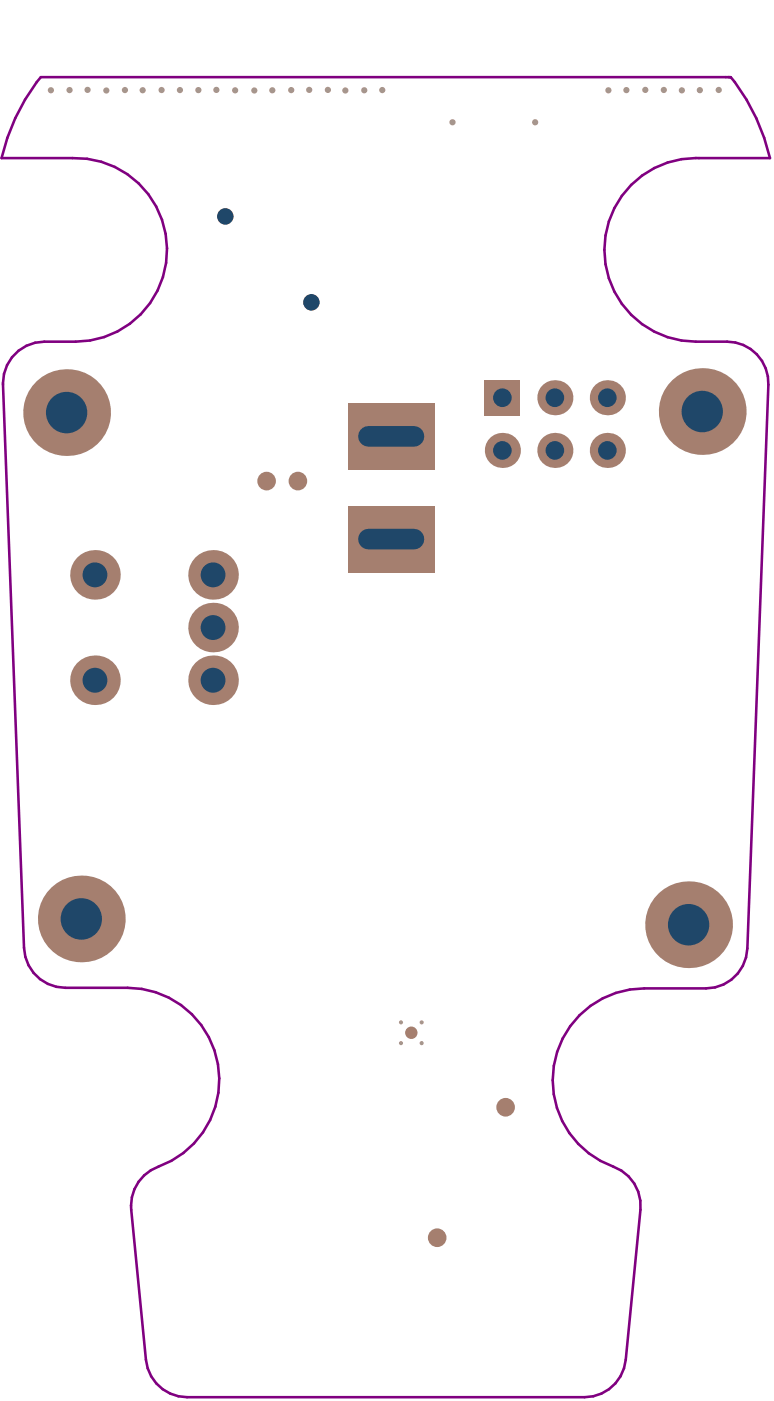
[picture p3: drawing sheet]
<svg xmlns="http://www.w3.org/2000/svg" width="124mm" height="225mm" viewBox="0 0 124 225" stroke-linecap="round" stroke-linejoin="round" font-family="sans-serif">
<path d="M116.8 12.4h.5a31.6 31.6 0 0 1 6.2 13h-11.4a14.7 14.7 0 0 0-15.1 14.4 14.7 14.7 0 0 0 14.6 15h5.1a6.6 6.6 0 0 1 6.6 6.9l-3.4 90.4a6.6 6.6 0 0 1-6.6 6.4h-10a14.7 14.7 0 0 0-14.4 12.3 14.7 14.7 0 0 0 9.5 16.3 6.7 6.7 0 0 1 4.4 6.9l-2.4 24.1a6.6 6.6 0 0 1-6.6 6h-63.8a6.6 6.6 0 0 1-6.6-6l-2.3-24.1a6.7 6.7 0 0 1 4.3-6.9 14.8 14.8 0 0 0 9.6-16.4 14.8 14.8 0 0 0-14.5-12.3h-10a6.6 6.6 0 0 1-6.6-6.4l-3.4-90.3a6.6 6.6 0 0 1 6.6-6.9h5a14.7 14.7 0 0 0 14.7-15 14.7 14.7 0 0 0-15.2-14.4h-11.4a32.2 32.2 0 0 1 6.3-13h110.7" fill="none" stroke="#800080" stroke-width=".41"/>
<g fill="#a6968d">
<circle cx="81.1" cy="177.6" r=".5"/>
<circle cx="70.1" cy="198.5" r=".5"/>
<circle cx="42.8" cy="77.2" r=".5"/>
<circle cx="47.8" cy="77.2" r=".5"/>
<circle cx="8.2" cy="14.5" r=".5"/>
<circle cx="17.1" cy="14.5" r=".5"/>
<circle cx="28.9" cy="14.4" r=".5"/>
<circle cx="25.9" cy="14.4" r=".5"/>
<circle cx="22.9" cy="14.5" r=".5"/>
<circle cx="43.7" cy="14.5" r=".5"/>
<circle cx="40.8" cy="14.5" r=".5"/>
<circle cx="46.7" cy="14.5" r=".5"/>
<circle cx="49.6" cy="14.4" r=".5"/>
<circle cx="37.7" cy="14.5" r=".5"/>
<circle cx="61.3" cy="14.4" r=".5"/>
<circle cx="58.4" cy="14.5" r=".5"/>
<circle cx="55.4" cy="14.5" r=".5"/>
<circle cx="106.5" cy="14.4" r=".5"/>
<circle cx="115.3" cy="14.4" r=".5"/>
<circle cx="109.4" cy="14.5" r=".5"/>
<circle cx="112.3" cy="14.5" r=".5"/>
<circle cx="100.5" cy="14.5" r=".5"/>
<circle cx="97.6" cy="14.5" r=".5"/>
<circle cx="103.5" cy="14.4" r=".5"/>
<circle cx="11.2" cy="14.4" r=".5"/>
<circle cx="14" cy="14.4" r=".5"/>
<circle cx="31.8" cy="14.5" r=".5"/>
<circle cx="34.7" cy="14.4" r=".5"/>
<circle cx="20" cy="14.4" r=".5"/>
<circle cx="52.6" cy="14.4" r=".5"/>
<circle cx="85.9" cy="19.6" r=".5"/>
<circle cx="72.6" cy="19.6" r=".5"/>
<circle cx="64.3" cy="167.3" r=".33"/>
<circle cx="64.3" cy="164" r=".33"/>
<circle cx="66" cy="165.7" r=".33"/>
<circle cx="67.6" cy="167.3" r=".33"/>
<circle cx="67.6" cy="164" r=".33"/>
</g>
<g fill="#a57f6f">
<circle cx="81.1" cy="177.6" r="1.5"/>
<circle cx="70.1" cy="198.5" r="1.5"/>
<circle cx="42.8" cy="77.2" r="1.5"/>
<circle cx="47.8" cy="77.2" r="1.5"/>
<circle cx="66" cy="165.7" r="1"/>
<circle cx="112.7" cy="66" r="7"/>
</g>
<circle cx="112.7" cy="66" r="3.3" fill="#1f4769"/>
<circle cx="110.5" cy="148.3" r="7" fill="#a57f6f"/>
<circle cx="110.5" cy="148.3" r="3.3" fill="#1f4769"/>
<circle cx="97.4" cy="72.2" r="2.82" fill="#a57f6f"/>
<circle cx="97.4" cy="72.2" r="1.5" fill="#1f4769"/>
<circle cx="97.4" cy="63.8" r="2.82" fill="#a57f6f"/>
<circle cx="97.4" cy="63.8" r="1.5" fill="#1f4769"/>
<circle cx="89" cy="72.2" r="2.82" fill="#a57f6f"/>
<circle cx="89" cy="72.2" r="1.5" fill="#1f4769"/>
<circle cx="89" cy="63.8" r="2.82" fill="#a57f6f"/>
<circle cx="89" cy="63.8" r="1.5" fill="#1f4769"/>
<circle cx="80.6" cy="72.2" r="2.82" fill="#a57f6f"/>
<circle cx="80.6" cy="72.2" r="1.5" fill="#1f4769"/>
<path d="M77.8 61h5.6v5.6h-5.6z" fill-rule="evenodd" fill="#a57f6f"/>
<circle cx="80.6" cy="63.8" r="1.5" fill="#1f4769"/>
<path d="M55.8 81.1h13.9v10.7h-13.9z" fill-rule="evenodd" fill="#a57f6f"/>
<path d="M59.1 86.5h7.3" fill="none" stroke="#1f4769" stroke-width="3.3"/>
<path d="M55.8 64.7h13.9v10.6h-13.9z" fill-rule="evenodd" fill="#a57f6f"/>
<path d="M59.1 70h7.3" fill="none" stroke="#1f4769" stroke-width="3.3"/>
<circle cx="34.2" cy="109.1" r="4" fill="#a57f6f"/>
<circle cx="34.2" cy="109.1" r="1.99" fill="#1f4769"/>
<circle cx="34.2" cy="100.7" r="4" fill="#a57f6f"/>
<circle cx="34.2" cy="100.7" r="1.99" fill="#1f4769"/>
<circle cx="34.2" cy="92.2" r="4" fill="#a57f6f"/>
<circle cx="34.2" cy="92.2" r="1.99" fill="#1f4769"/>
<circle cx="15.2" cy="109.1" r="4" fill="#a57f6f"/>
<circle cx="15.2" cy="109.1" r="1.99" fill="#1f4769"/>
<circle cx="15.2" cy="92.2" r="4" fill="#a57f6f"/>
<circle cx="15.2" cy="92.2" r="1.99" fill="#1f4769"/>
<circle cx="13" cy="147.4" r="7" fill="#a57f6f"/>
<circle cx="13" cy="147.4" r="3.3" fill="#1f4769"/>
<circle cx="10.7" cy="66.2" r="7" fill="#a57f6f"/>
<circle cx="10.7" cy="66.2" r="3.3" fill="#1f4769"/>
<circle cx="50" cy="48.5" r=".33" fill="#a57f6f"/>
<circle cx="50" cy="48.5" r="1.33" fill="#1f4769"/>
<circle cx="36.1" cy="34.7" r=".33" fill="#a57f6f"/>
<circle cx="36.1" cy="34.7" r="1.33" fill="#1f4769"/>
</svg>
